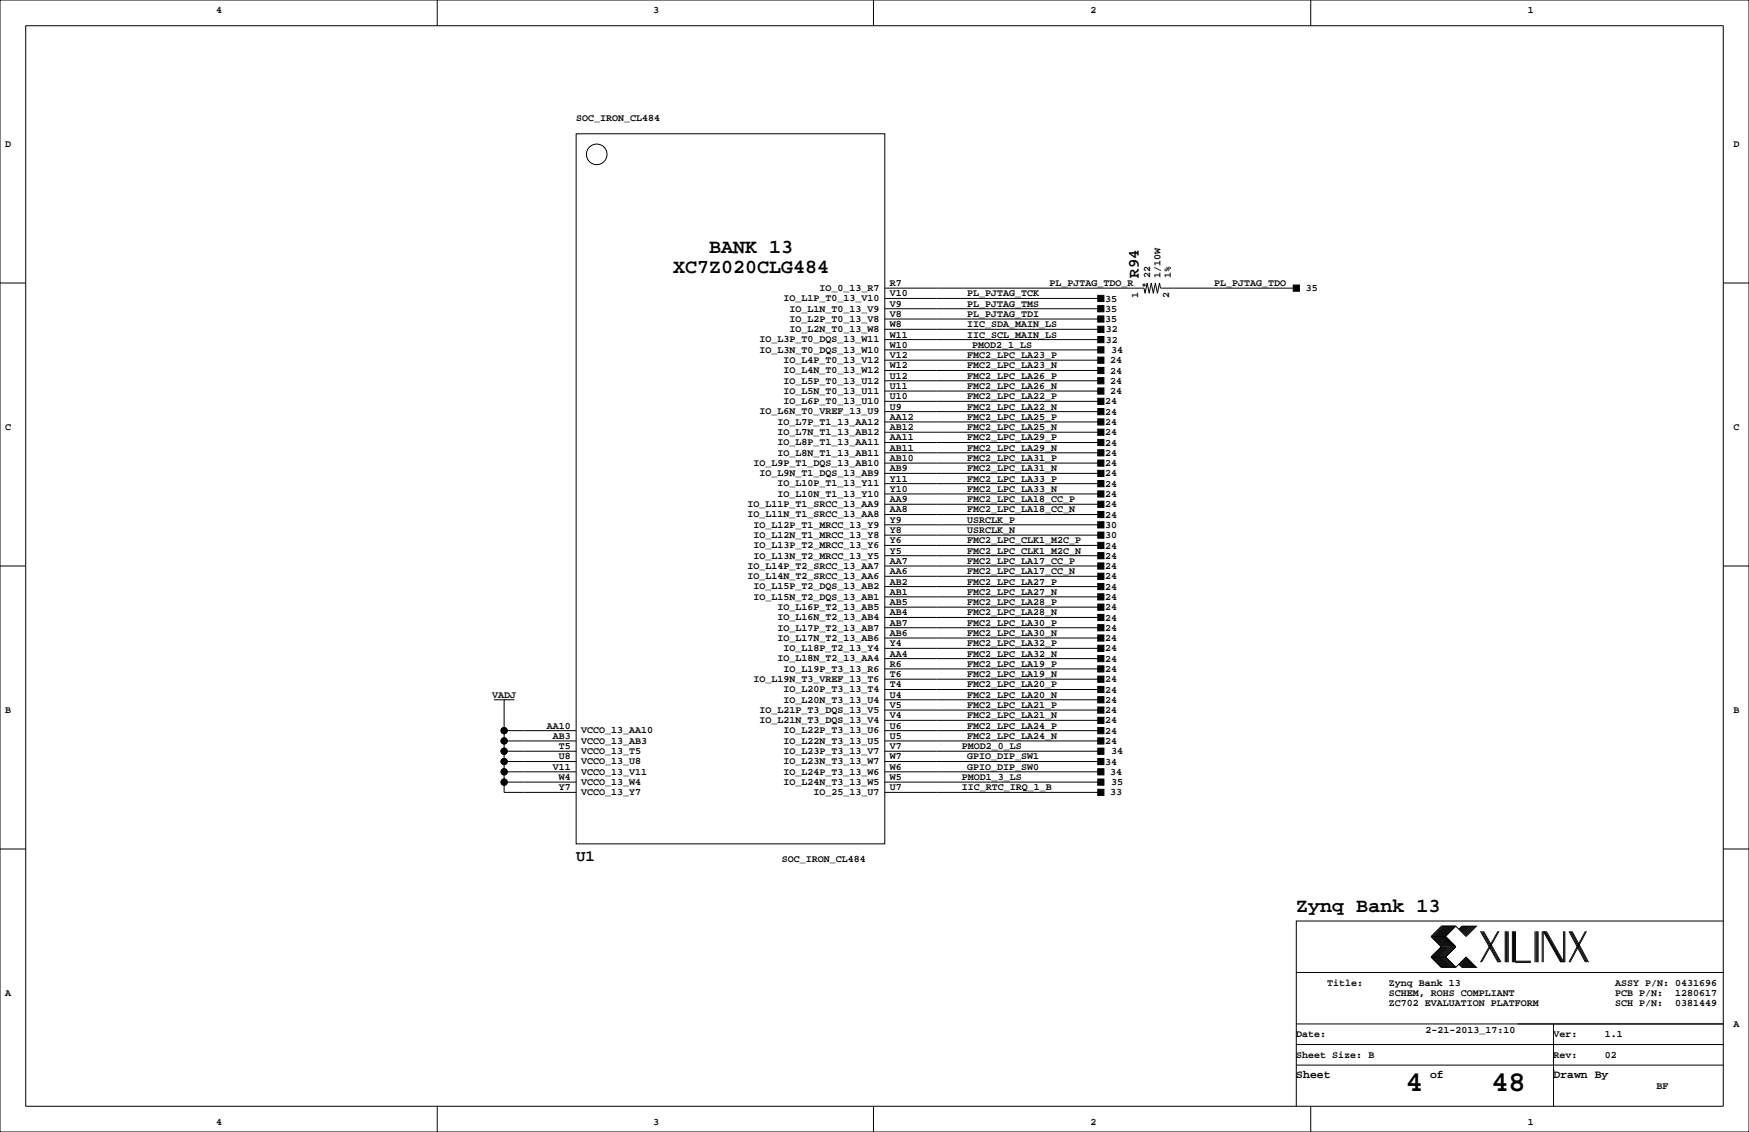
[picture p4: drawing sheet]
<svg xmlns="http://www.w3.org/2000/svg" width="432mm" height="279mm" viewBox="0 0 432 279" stroke-linecap="round" stroke-linejoin="round" font-family="sans-serif">
<defs><g id="words">
<g font-size="7.1">
<text x="347" y="269.3">4</text>
<text x="368.2" y="269.3">48</text>
</g>
<g font-size="4.9">
<text x="175" y="62.3">BANK 13</text>
<text x="166.2" y="67.4">XC7Z020CLG484</text>
<text x="320" y="225.1">Zynq Bank 13</text>
</g>
<g font-size="3.9">
<text x="281.1" y="68.6" transform="rotate(-90 281.1 68.6)">R94</text>
<text x="142.2" y="212.6">U1</text>
</g>
<g font-size="2.8">
<text x="320" y="266.1">Sheet</text>
<text x="353.1" y="266.1">of</text>
<text x="383.5" y="266.1">Drawn By</text>
</g>
<g font-size="2.5">
<text x="53.3" y="3.3">4</text>
<text x="161.3" y="3.3">3</text>
<text x="269.2" y="3.3">2</text>
<text x="377.2" y="3.3">1</text>
<text x="142.2" y="30">SOC_IRON_CL484</text>
<text x="1.3" y="36.3">D</text>
<text x="428" y="36.3">D</text>
<text x="202.4" y="71.8">IO_0_13_R7</text>
<text x="219.7" y="70.6">R7</text>
<text x="259.1" y="70.6">PL_PJTAG_TDO_R</text>
<text x="284" y="68.6" transform="rotate(-90 284 68.6)">22</text>
<text x="286.5" y="68.6" transform="rotate(-90 286.5 68.6)">1/10W</text>
<text x="289.1" y="68.6" transform="rotate(-90 289.1 68.6)">1%</text>
<text x="299.7" y="70.6">PL_PJTAG_TDO</text>
<text x="322.4" y="71.9">35</text>
<text x="193.5" y="74.4">IO_L1P_T0_13_V10</text>
<text x="194.9" y="76.9">IO_L1N_T0_13_V9</text>
<text x="219.7" y="75.7">V9</text>
<text x="219.7" y="73.2">V10</text>
<text x="238.8" y="73.2">PL_PJTAG_TCK</text>
<text x="238.8" y="75.7">PL_PJTAG_TMS</text>
<text x="272.8" y="74.4">35</text>
<text x="272.8" y="77">35</text>
<text x="281" y="73.7" transform="rotate(-90 281 73.7)">1</text>
<text x="288.6" y="73.7" transform="rotate(-90 288.6 73.7)">2</text>
<text x="194.9" y="82">IO_L2N_T0_13_W8</text>
<text x="194.9" y="79.4">IO_L2P_T0_13_V8</text>
<text x="219.7" y="83.3">W11</text>
<text x="219.7" y="80.8">W8</text>
<text x="219.7" y="78.2">V8</text>
<text x="238.8" y="78.2">PL_PJTAG_TDI</text>
<text x="238.8" y="80.8">IIC_SDA_MAIN_LS</text>
<text x="238.8" y="83.3">IIC_SCL_MAIN_LS</text>
<text x="272.8" y="79.5">35</text>
<text x="273.1" y="82">32</text>
<text x="187.5" y="87.1">IO_L3N_T0_DQS_13_W10</text>
<text x="187.5" y="84.5">IO_L3P_T0_DQS_13_W11</text>
<text x="193.5" y="89.6">IO_L4P_T0_13_V12</text>
<text x="219.7" y="88.4">V12</text>
<text x="219.7" y="85.9">W10</text>
<text x="238.8" y="88.4">FMC2_LPC_LA23_P</text>
<text x="240" y="85.9">PMOD2_1_LS</text>
<text x="273.1" y="84.6">32</text>
<text x="274.1" y="89.7">24</text>
<text x="274.3" y="87.1">34</text>
<text x="193.5" y="94.7">IO_L5P_T0_13_U12</text>
<text x="193.5" y="92.1">IO_L4N_T0_13_W12</text>
<text x="219.7" y="93.5">U12</text>
<text x="219.7" y="90.9">W12</text>
<text x="238.8" y="90.9">FMC2_LPC_LA23_N</text>
<text x="238.8" y="93.5">FMC2_LPC_LA26_P</text>
<text x="274.1" y="92.2">24</text>
<text x="274.1" y="94.7">24</text>
<text x="193.5" y="99.8">IO_L6P_T0_13_U10</text>
<text x="193.5" y="97.2">IO_L5N_T0_13_U11</text>
<text x="219.7" y="101.1">U9</text>
<text x="219.7" y="98.6">U10</text>
<text x="219.7" y="96">U11</text>
<text x="238.8" y="96">FMC2_LPC_LA26_N</text>
<text x="238.8" y="98.6">FMC2_LPC_LA22_P</text>
<text x="238.8" y="101.1">FMC2_LPC_LA22_N</text>
<text x="272.8" y="99.8">24</text>
<text x="274.1" y="97.3">24</text>
<text x="1.3" y="106.2">C</text>
<text x="187.5" y="102.3">IO_L6N_T0_VREF_13_U9</text>
<text x="192" y="107.4">IO_L7N_T1_13_AB12</text>
<text x="192" y="104.8">IO_L7P_T1_13_AA12</text>
<text x="219.7" y="106.2">AB12</text>
<text x="219.7" y="103.6">AA12</text>
<text x="238.8" y="103.6">FMC2_LPC_LA25_P</text>
<text x="238.8" y="106.2">FMC2_LPC_LA25_N</text>
<text x="272.8" y="102.4">24</text>
<text x="272.8" y="104.9">24</text>
<text x="272.8" y="107.4">24</text>
<text x="428" y="106.2">C</text>
<text x="192" y="112.5">IO_L8N_T1_13_AB11</text>
<text x="192" y="109.9">IO_L8P_T1_13_AA11</text>
<text x="219.7" y="113.8">AB10</text>
<text x="219.7" y="111.3">AB11</text>
<text x="219.7" y="108.7">AA11</text>
<text x="238.8" y="108.7">FMC2_LPC_LA29_P</text>
<text x="238.8" y="111.3">FMC2_LPC_LA29_N</text>
<text x="238.8" y="113.8">FMC2_LPC_LA31_P</text>
<text x="272.8" y="110">24</text>
<text x="272.8" y="112.5">24</text>
<text x="186.1" y="115">IO_L9P_T1_DQS_13_AB10</text>
<text x="187.5" y="117.5">IO_L9N_T1_DQS_13_AB9</text>
<text x="219.7" y="118.9">Y11</text>
<text x="219.7" y="116.3">AB9</text>
<text x="238.8" y="116.3">FMC2_LPC_LA31_N</text>
<text x="238.8" y="118.9">FMC2_LPC_LA33_P</text>
<text x="272.8" y="115.1">24</text>
<text x="272.8" y="117.6">24</text>
<text x="184.6" y="125.2">IO_L11P_T1_SRCC_13_AA9</text>
<text x="192" y="122.6">IO_L10N_T1_13_Y10</text>
<text x="192" y="120.1">IO_L10P_T1_13_Y11</text>
<text x="219.7" y="124">AA9</text>
<text x="219.7" y="121.4">Y10</text>
<text x="238.8" y="124">FMC2_LPC_LA18_CC_P</text>
<text x="238.8" y="121.4">FMC2_LPC_LA33_N</text>
<text x="272.8" y="125.2">24</text>
<text x="272.8" y="122.7">24</text>
<text x="272.8" y="120.1">24</text>
<text x="184.6" y="127.7">IO_L11N_T1_SRCC_13_AA8</text>
<text x="186.1" y="130.2">IO_L12P_T1_MRCC_13_Y9</text>
<text x="219.7" y="131.6">Y8</text>
<text x="219.7" y="129">Y9</text>
<text x="219.7" y="126.5">AA8</text>
<text x="238.8" y="126.5">FMC2_LPC_LA18_CC_N</text>
<text x="238.8" y="131.6">USRCLK_N</text>
<text x="238.8" y="129">USRCLK_P</text>
<text x="272.8" y="127.8">24</text>
<text x="272.8" y="130.3">30</text>
<text x="186.1" y="137.9">IO_L13N_T2_MRCC_13_Y5</text>
<text x="186.1" y="135.3">IO_L13P_T2_MRCC_13_Y6</text>
<text x="186.1" y="132.8">IO_L12N_T1_MRCC_13_Y8</text>
<text x="219.7" y="136.7">Y5</text>
<text x="219.7" y="134.1">Y6</text>
<text x="238.8" y="134.1">FMC2_LPC_CLK1_M2C_P</text>
<text x="238.8" y="136.7">FMC2_LPC_CLK1_M2C_N</text>
<text x="272.8" y="135.4">24</text>
<text x="272.8" y="132.8">30</text>
<text x="272.8" y="137.9">24</text>
<text x="184.6" y="142.9">IO_L14N_T2_SRCC_13_AA6</text>
<text x="184.6" y="140.4">IO_L14P_T2_SRCC_13_AA7</text>
<text x="219.7" y="141.7">AA6</text>
<text x="219.7" y="139.2">AA7</text>
<text x="238.8" y="139.2">FMC2_LPC_LA17_CC_P</text>
<text x="238.8" y="141.7">FMC2_LPC_LA17_CC_N</text>
<text x="272.8" y="140.5">24</text>
<text x="272.8" y="143">24</text>
<text x="186.1" y="148">IO_L15N_T2_DQS_13_AB1</text>
<text x="186.1" y="145.5">IO_L15P_T2_DQS_13_AB2</text>
<text x="219.7" y="149.4">AB5</text>
<text x="219.7" y="146.8">AB1</text>
<text x="219.7" y="144.3">AB2</text>
<text x="238.8" y="144.3">FMC2_LPC_LA27_P</text>
<text x="238.8" y="146.8">FMC2_LPC_LA27_N</text>
<text x="238.8" y="149.4">FMC2_LPC_LA28_P</text>
<text x="272.8" y="145.5">24</text>
<text x="272.8" y="148.1">24</text>
<text x="192" y="155.6">IO_L17P_T2_13_AB7</text>
<text x="192" y="153.1">IO_L16N_T2_13_AB4</text>
<text x="192" y="150.6">IO_L16P_T2_13_AB5</text>
<text x="219.7" y="154.4">AB7</text>
<text x="219.7" y="151.9">AB4</text>
<text x="238.8" y="151.9">FMC2_LPC_LA28_N</text>
<text x="238.8" y="154.4">FMC2_LPC_LA30_P</text>
<text x="272.8" y="150.6">24</text>
<text x="272.8" y="153.2">24</text>
<text x="272.8" y="155.7">24</text>
<text x="192" y="158.2">IO_L17N_T2_13_AB6</text>
<text x="193.5" y="160.7">IO_L18P_T2_13_Y4</text>
<text x="219.7" y="159.5">Y4</text>
<text x="219.7" y="157">AB6</text>
<text x="238.8" y="157">FMC2_LPC_LA30_N</text>
<text x="238.8" y="159.5">FMC2_LPC_LA32_P</text>
<text x="272.8" y="158.2">24</text>
<text x="272.8" y="160.8">24</text>
<text x="192" y="163.3">IO_L18N_T2_13_AA4</text>
<text x="193.5" y="165.8">IO_L19P_T3_13_R6</text>
<text x="219.7" y="167.1">T6</text>
<text x="219.7" y="164.6">R6</text>
<text x="219.7" y="162.1">AA4</text>
<text x="238.8" y="162.1">FMC2_LPC_LA32_N</text>
<text x="238.8" y="164.6">FMC2_LPC_LA19_P</text>
<text x="238.8" y="167.1">FMC2_LPC_LA19_N</text>
<text x="272.8" y="163.3">24</text>
<text x="272.8" y="165.9">24</text>
<text x="121.5" y="172.2">VADJ</text>
<text x="186.1" y="168.3">IO_L19N_T3_VREF_13_T6</text>
<text x="193.5" y="173.4">IO_L20N_T3_13_U4</text>
<text x="193.5" y="170.9">IO_L20P_T3_13_T4</text>
<text x="219.7" y="172.2">U4</text>
<text x="219.7" y="169.7">T4</text>
<text x="238.8" y="169.7">FMC2_LPC_LA20_P</text>
<text x="238.8" y="172.2">FMC2_LPC_LA20_N</text>
<text x="272.8" y="168.4">24</text>
<text x="272.8" y="170.9">24</text>
<text x="272.8" y="173.5">24</text>
<text x="1.3" y="176">B</text>
<text x="135" y="179.8">AA10</text>
<text x="187.5" y="178.5">IO_L21N_T3_DQS_13_V4</text>
<text x="187.5" y="176">IO_L21P_T3_DQS_13_V5</text>
<text x="219.7" y="179.8">U6</text>
<text x="219.7" y="177.3">V4</text>
<text x="219.7" y="174.8">V5</text>
<text x="238.8" y="179.8">FMC2_LPC_LA24_P</text>
<text x="238.8" y="177.3">FMC2_LPC_LA21_N</text>
<text x="238.8" y="174.8">FMC2_LPC_LA21_P</text>
<text x="272.8" y="178.6">24</text>
<text x="272.8" y="176">24</text>
<text x="428" y="176">B</text>
<text x="136.5" y="182.4">AB3</text>
<text x="138" y="184.9">T5</text>
<text x="143.5" y="183.6">VCCO_13_AB3</text>
<text x="143.5" y="181">VCCO_13_AA10</text>
<text x="193.5" y="183.6">IO_L22N_T3_13_U5</text>
<text x="193.5" y="181">IO_L22P_T3_13_U6</text>
<text x="219.7" y="184.9">V7</text>
<text x="219.7" y="182.4">U5</text>
<text x="237.5" y="184.9">PMOD2_0_LS</text>
<text x="238.8" y="182.4">FMC2_LPC_LA24_N</text>
<text x="272.8" y="181.1">24</text>
<text x="272.8" y="183.6">24</text>
<text x="136.5" y="190">V11</text>
<text x="138" y="187.5">U8</text>
<text x="143.5" y="191.2">VCCO_13_V11</text>
<text x="143.5" y="188.7">VCCO_13_U8</text>
<text x="143.5" y="186.1">VCCO_13_T5</text>
<text x="193.5" y="191.2">IO_L24P_T3_13_W6</text>
<text x="193.5" y="188.7">IO_L23N_T3_13_W7</text>
<text x="193.5" y="186.1">IO_L23P_T3_13_V7</text>
<text x="219.7" y="190">W6</text>
<text x="219.7" y="187.5">W7</text>
<text x="238.8" y="187.5">GPIO_DIP_SW1</text>
<text x="238.8" y="190">GPIO_DIP_SW0</text>
<text x="272.8" y="188.7">34</text>
<text x="274.1" y="191.3">34</text>
<text x="274.3" y="186.2">34</text>
<text x="138" y="195.1">Y7</text>
<text x="138" y="192.5">W4</text>
<text x="143.5" y="196.3">VCCO_13_Y7</text>
<text x="143.5" y="193.7">VCCO_13_W4</text>
<text x="193.5" y="193.7">IO_L24N_T3_13_W5</text>
<text x="200.9" y="196.3">IO_25_13_U7</text>
<text x="219.7" y="195.1">U7</text>
<text x="219.7" y="192.5">W5</text>
<text x="237.5" y="192.5">PMOD1_3_LS</text>
<text x="237.5" y="195.1">IIC_RTC_IRQ_1_B</text>
<text x="274.1" y="196.3">33</text>
<text x="274.3" y="193.8">35</text>
<text x="193" y="212.9">SOC_IRON_CL484</text>
<text x="1.3" y="245.9">A</text>
<text x="327.7" y="243.3">Title:</text>
<text x="342.9" y="245.9">SCHEM, ROHS COMPLIANT</text>
<text x="342.9" y="243.3">Zynq Bank 13</text>
<text x="398.8" y="243.3">ASSY P/N: 0431696</text>
<text x="398.8" y="245.9">PCB P/N:</text>
<text x="413.6" y="245.9">1280617</text>
<text x="342.9" y="248.4">ZC702 EVALUATION PLATFORM</text>
<text x="398.8" y="248.4">SCH P/N:</text>
<text x="413.6" y="248.4">0381449</text>
<text x="320" y="256">Date:</text>
<text x="351.9" y="255">2-21-2013_17:10</text>
<text x="383.5" y="256">Ver:</text>
<text x="396.2" y="256">1.1</text>
<text x="428" y="253.5">A</text>
<text x="320" y="261.1">Sheet Size: B</text>
<text x="383.5" y="261.1">Rev:</text>
<text x="396.2" y="261.1">02</text>
<text x="408.9" y="268.7">BF</text>
<text x="53.3" y="277.6">4</text>
<text x="161.3" y="277.6">3</text>
<text x="269.2" y="277.6">2</text>
<text x="377.2" y="277.6">1</text>
</g>
</g></defs>
<g fill="none" stroke="#000" stroke-width=".25">
<path d="M0 0h431.8v279.4h-431.8zM6.3 6.4h419.1v266.6h-419.1zM107.9 0v6.4M215.6 0v6.4M323.6 0v6.4M142.2 33h76.2v175.3h-76.2zM0 69.8h6.3M218.4 71.1h64l.3 1.3 .5-2.6 .5 2.6 .5-2.6 .5 2.6 .5-2.6 .6 2.6 .5-2.6 .2 1.3h33.5M218.4 76.2h53.4M218.4 78.7h53.4M218.4 73.7h53.4M425.4 69.8h6.4"/>
<path d="M218.4 99.1h53.4M218.4 96.5h53.4M218.4 94h53.4M218.4 91.4h53.4M218.4 88.9h53.4M218.4 83.8h53.4M218.4 81.3h53.4M218.4 86.4h53.4M218.4 119.4h53.4M218.4 116.8h53.4M218.4 114.3h53.4M218.4 111.8h53.4"/>
<path d="M218.4 109.2h53.4M218.4 106.7h53.4M218.4 104.1h53.4M218.4 101.6h53.4M0 139.7h6.3M218.4 139.7h53.4M218.4 137.2h53.4M218.4 129.5h53.4M218.4 132.1h53.4M218.4 134.6h53.4M218.4 127h53.4M218.4 121.9h53.4"/>
<path d="M218.4 124.5h53.4M425.4 139.7h6.4M218.4 157.5h53.4M218.4 154.9h53.4M218.4 152.4h53.4M218.4 149.9h53.4M218.4 147.3h53.4M218.4 144.8h53.4M218.4 142.2h53.4M121.9 172.7h5.1M124.5 172.7h.1M124.5 172.7v22.9h17.7"/>
<path d="M218.4 175.3h53.4M218.4 172.7h53.4M218.4 170.2h53.4M218.4 167.6h53.4M218.4 165.1h53.4M218.4 162.6h53.4M218.4 160h53.4M218.4 177.8h53.4M124.5 180.3h17.7M124.5 193h17.7M124.5 185.4h17.7M124.5 182.9h17.7"/>
<path d="M124.5 188h17.7M124.5 190.5h17.7M218.4 180.3h53.4M218.4 193h53.4M218.4 195.6h53.4M218.4 185.4h53.4M218.4 182.9h53.4M218.4 188h53.4M218.4 190.5h53.4M0 209.5h6.3M425.4 209.5h6.4M353.3 236.2l2.6 2.6h3.5"/>
<path d="M353.3 231.1l2.6 2.6-2.6 2.5M353.3 236.2h3.6M353.3 231.1h3.6M356.1 228.6l-2.5 2.5 2.5 2.6-2.5 2.5 2.5 2.6M356.4 228.6l-2.6 2.5 2.6 2.6-2.6 2.5 2.6 2.6M356.6 228.6l-2.5 2.5 2.5 2.6-2.5 2.5 2.5 2.6M356.9 228.6l-2.6 2.5 2.6 2.6-2.6 2.5 2.6 2.6M356.9 231.1l2.5 2.6-2.5 2.5M356.9 236.2l2.5 2.6M357.1 228.6l-2.5 2.5 2.5 2.6-2.5 2.5 2.5 2.6M357.4 228.6l-2.6 2.5 2.6 2.6-2.6 2.5 2.6 2.6M357.6 228.6l-2.5 2.5 2.5 2.6-2.5 2.5 2.5 2.6"/>
<path d="M357.9 228.6l-2.6 2.5 2.6 2.6-2.6 2.5 2.6 2.6M358.1 228.6l-2.5 2.5 2.5 2.6-2.5 2.5 2.5 2.6M358.4 228.6l-2.5 2.5 2.5 2.6-2.5 2.5 2.5 2.6M358.6 228.6l-2.5 2.5 2.5 2.6-2.5 2.5 2.5 2.6M358.9 228.6l-2.5 2.5 2.5 2.6-2.5 2.5 2.5 2.6M359.2 228.6l-2.6 2.5 2.6 2.6-2.6 2.5 2.6 2.6M359.4 228.6l2.5 2.5 2.6-2.5h-3.6l-.7 .8M359.4 228.6h-3.5l-2.6 2.5M359.4 228.6l-2.5 2.5M360.2 238l.7 .8h3.6l-2.6-2.6-2.5 2.6M360.4 237.7l1 1.1M360.4 238l.8 .8"/>
<path d="M360.7 237.5l1.2 1.3M360.7 237.7l1 1.1M360.9 237.2l1.6 1.6M360.9 237.5l1.3 1.3M361.2 237l1.8 1.8M361.2 237.2l1.5 1.6M361.2 228.6l-.8 .8M361.4 236.7l2.1 2.1M361.4 237l1.8 1.8M361.4 228.6l-1 1M361.7 236.5l2.3 2.3M361.7 236.7l2 2.1"/>
<path d="M361.7 228.6l-1 1M361.9 236.5l2.3 2.3M361.9 228.6l-1.2 1.3M362.2 228.6l-1.3 1.3M362.5 228.6l-1.6 1.5M362.7 228.6l-1.5 1.5M363 228.6l-1.8 1.8M363.2 228.6l-1.8 1.8M363.5 228.6l-2.1 2M363.7 228.6l-2 2M364 228.6l-2.3 2.3M364.2 228.6l-2.3 2.3"/>
<path d="M365.5 229.9l4.3 7.6M365.8 229.9l4.3 7.6M366 229.9l4.3 7.6M366.3 229.9l4.3 7.6M369.8 229.9l-4.3 7.6M370.1 229.9l-4.3 7.6M371.6 229.9v7.6M371.9 229.9v7.6M372.1 229.9v7.6M372.4 229.9v7.6M373.4 229.9v7.6M373.6 229.9v7.6"/>
<path d="M373.9 229.9v7.6M374.1 229.9v7.6h3.9M374.1 237.2h3.9M379 229.9v7.6M379.2 229.9v7.6M379.5 229.9v7.6M379.7 229.9v7.6M380.7 229.9v7.6M381 237.5v-7.6l4.3 7.6M381.3 229.9l4.3 7.6M381.5 229.9l4.3 7.6M381.8 229.9l4.3 7.6v-7.6"/>
<path d="M386.3 229.9v7.6M387.3 229.9l4.1 7.6M387.6 229.9l4.1 7.6M387.9 229.9l4 7.6M388.1 229.9l4.1 7.6M391.4 229.9l-4.1 7.6M391.7 229.9l-4.1 7.6M425.4 227.3h-105.4v35.6M320 257.8h105.4M320 252.7h105.4M320 240h105.4M383.5 252.7v20.3"/>
<path d="M107.9 273v6.4M215.6 273v6.4M320 262.9v10.1M320 262.9h105.4M323.6 273v6.4M383.5 264.2h.1"/>
<circle cx="147.3" cy="38.1" r="2.54"/>
<circle cx="282.4" cy="70.4" r=".25"/>
<circle cx="124.5" cy="182.9" r=".76"/>
<circle cx="124.5" cy="190.5" r=".76"/>
<circle cx="124.5" cy="193" r=".76"/>
<circle cx="124.5" cy="185.4" r=".76"/>
<circle cx="124.5" cy="180.3" r=".76"/>
<circle cx="124.5" cy="188" r=".76"/>
</g>
<g fill="#000" stroke="#000" stroke-width=".25">
<path d="M271 75.4h1.5v1.6h-1.5z" fill-rule="evenodd"/>
<path d="M271 78h1.5v1.5h-1.5z" fill-rule="evenodd"/>
<path d="M271 72.9h1.5v1.5h-1.5z" fill-rule="evenodd"/>
<path d="M319.3 70.4h1.5v1.5h-1.5z" fill-rule="evenodd"/>
<path d="M271 98.3h1.5v1.5h-1.5z" fill-rule="evenodd"/>
<path d="M271 95.8h1.5v1.5h-1.5z" fill-rule="evenodd"/>
<path d="M271 93.2h1.5v1.5h-1.5z" fill-rule="evenodd"/>
<path d="M271 90.7h1.5v1.5h-1.5z" fill-rule="evenodd"/>
<path d="M271 88.1h1.5v1.6h-1.5z" fill-rule="evenodd"/>
<path d="M271 83.1h1.5v1.5h-1.5z" fill-rule="evenodd"/>
<path d="M271 80.5h1.5v1.5h-1.5z" fill-rule="evenodd"/>
<path d="M271 85.6h1.5v1.5h-1.5z" fill-rule="evenodd"/>
<path d="M271 116.1h1.5v1.5h-1.5z" fill-rule="evenodd"/>
<path d="M271 113.5h1.5v1.6h-1.5z" fill-rule="evenodd"/>
<path d="M271 111h1.5v1.5h-1.5z" fill-rule="evenodd"/>
<path d="M271 108.5h1.5v1.5h-1.5z" fill-rule="evenodd"/>
<path d="M271 105.9h1.5v1.5h-1.5z" fill-rule="evenodd"/>
<path d="M271 103.4h1.5v1.5h-1.5z" fill-rule="evenodd"/>
<path d="M271 100.8h1.5v1.6h-1.5z" fill-rule="evenodd"/>
<path d="M271 136.4h1.5v1.5h-1.5z" fill-rule="evenodd"/>
<path d="M271 128.8h1.5v1.5h-1.5z" fill-rule="evenodd"/>
<path d="M271 118.6h1.5v1.5h-1.5z" fill-rule="evenodd"/>
<path d="M271 131.3h1.5v1.5h-1.5z" fill-rule="evenodd"/>
<path d="M271 133.9h1.5v1.5h-1.5z" fill-rule="evenodd"/>
<path d="M271 126.2h1.5v1.6h-1.5z" fill-rule="evenodd"/>
<path d="M271 121.2h1.5v1.5h-1.5z" fill-rule="evenodd"/>
<path d="M271 123.7h1.5v1.5h-1.5z" fill-rule="evenodd"/>
<path d="M271 156.7h1.5v1.5h-1.5z" fill-rule="evenodd"/>
<path d="M271 154.2h1.5v1.5h-1.5z" fill-rule="evenodd"/>
<path d="M271 151.6h1.5v1.6h-1.5z" fill-rule="evenodd"/>
<path d="M271 149.1h1.5v1.5h-1.5z" fill-rule="evenodd"/>
<path d="M271 146.6h1.5v1.5h-1.5z" fill-rule="evenodd"/>
<path d="M271 144h1.5v1.5h-1.5z" fill-rule="evenodd"/>
<path d="M271 141.5h1.5v1.5h-1.5z" fill-rule="evenodd"/>
<path d="M271 138.9h1.5v1.6h-1.5z" fill-rule="evenodd"/>
<path d="M271 174.5h1.5v1.5h-1.5z" fill-rule="evenodd"/>
<path d="M271 172h1.5v1.5h-1.5z" fill-rule="evenodd"/>
<path d="M271 169.4h1.5v1.5h-1.5z" fill-rule="evenodd"/>
<path d="M271 166.9h1.5v1.5h-1.5z" fill-rule="evenodd"/>
<path d="M271 164.3h1.5v1.6h-1.5z" fill-rule="evenodd"/>
<path d="M271 161.8h1.5v1.5h-1.5z" fill-rule="evenodd"/>
<path d="M271 159.3h1.5v1.5h-1.5z" fill-rule="evenodd"/>
<path d="M271 177h1.5v1.6h-1.5z" fill-rule="evenodd"/>
<path d="M271 194.8h1.5v1.5h-1.5z" fill-rule="evenodd"/>
<path d="M271 192.3h1.5v1.5h-1.5z" fill-rule="evenodd"/>
<path d="M271 189.7h1.5v1.6h-1.5z" fill-rule="evenodd"/>
<path d="M271 187.2h1.5v1.5h-1.5z" fill-rule="evenodd"/>
<path d="M271 184.7h1.5v1.5h-1.5z" fill-rule="evenodd"/>
<path d="M271 182.1h1.5v1.5h-1.5z" fill-rule="evenodd"/>
<path d="M271 179.6h1.5v1.5h-1.5z" fill-rule="evenodd"/>
<circle cx="124.5" cy="182.9" r=".76"/>
<circle cx="124.5" cy="190.5" r=".76"/>
<circle cx="124.5" cy="193" r=".76"/>
<circle cx="124.5" cy="185.4" r=".76"/>
<circle cx="124.5" cy="180.3" r=".76"/>
<circle cx="124.5" cy="188" r=".76"/>
</g>
<use href="#words"/>
</svg>
